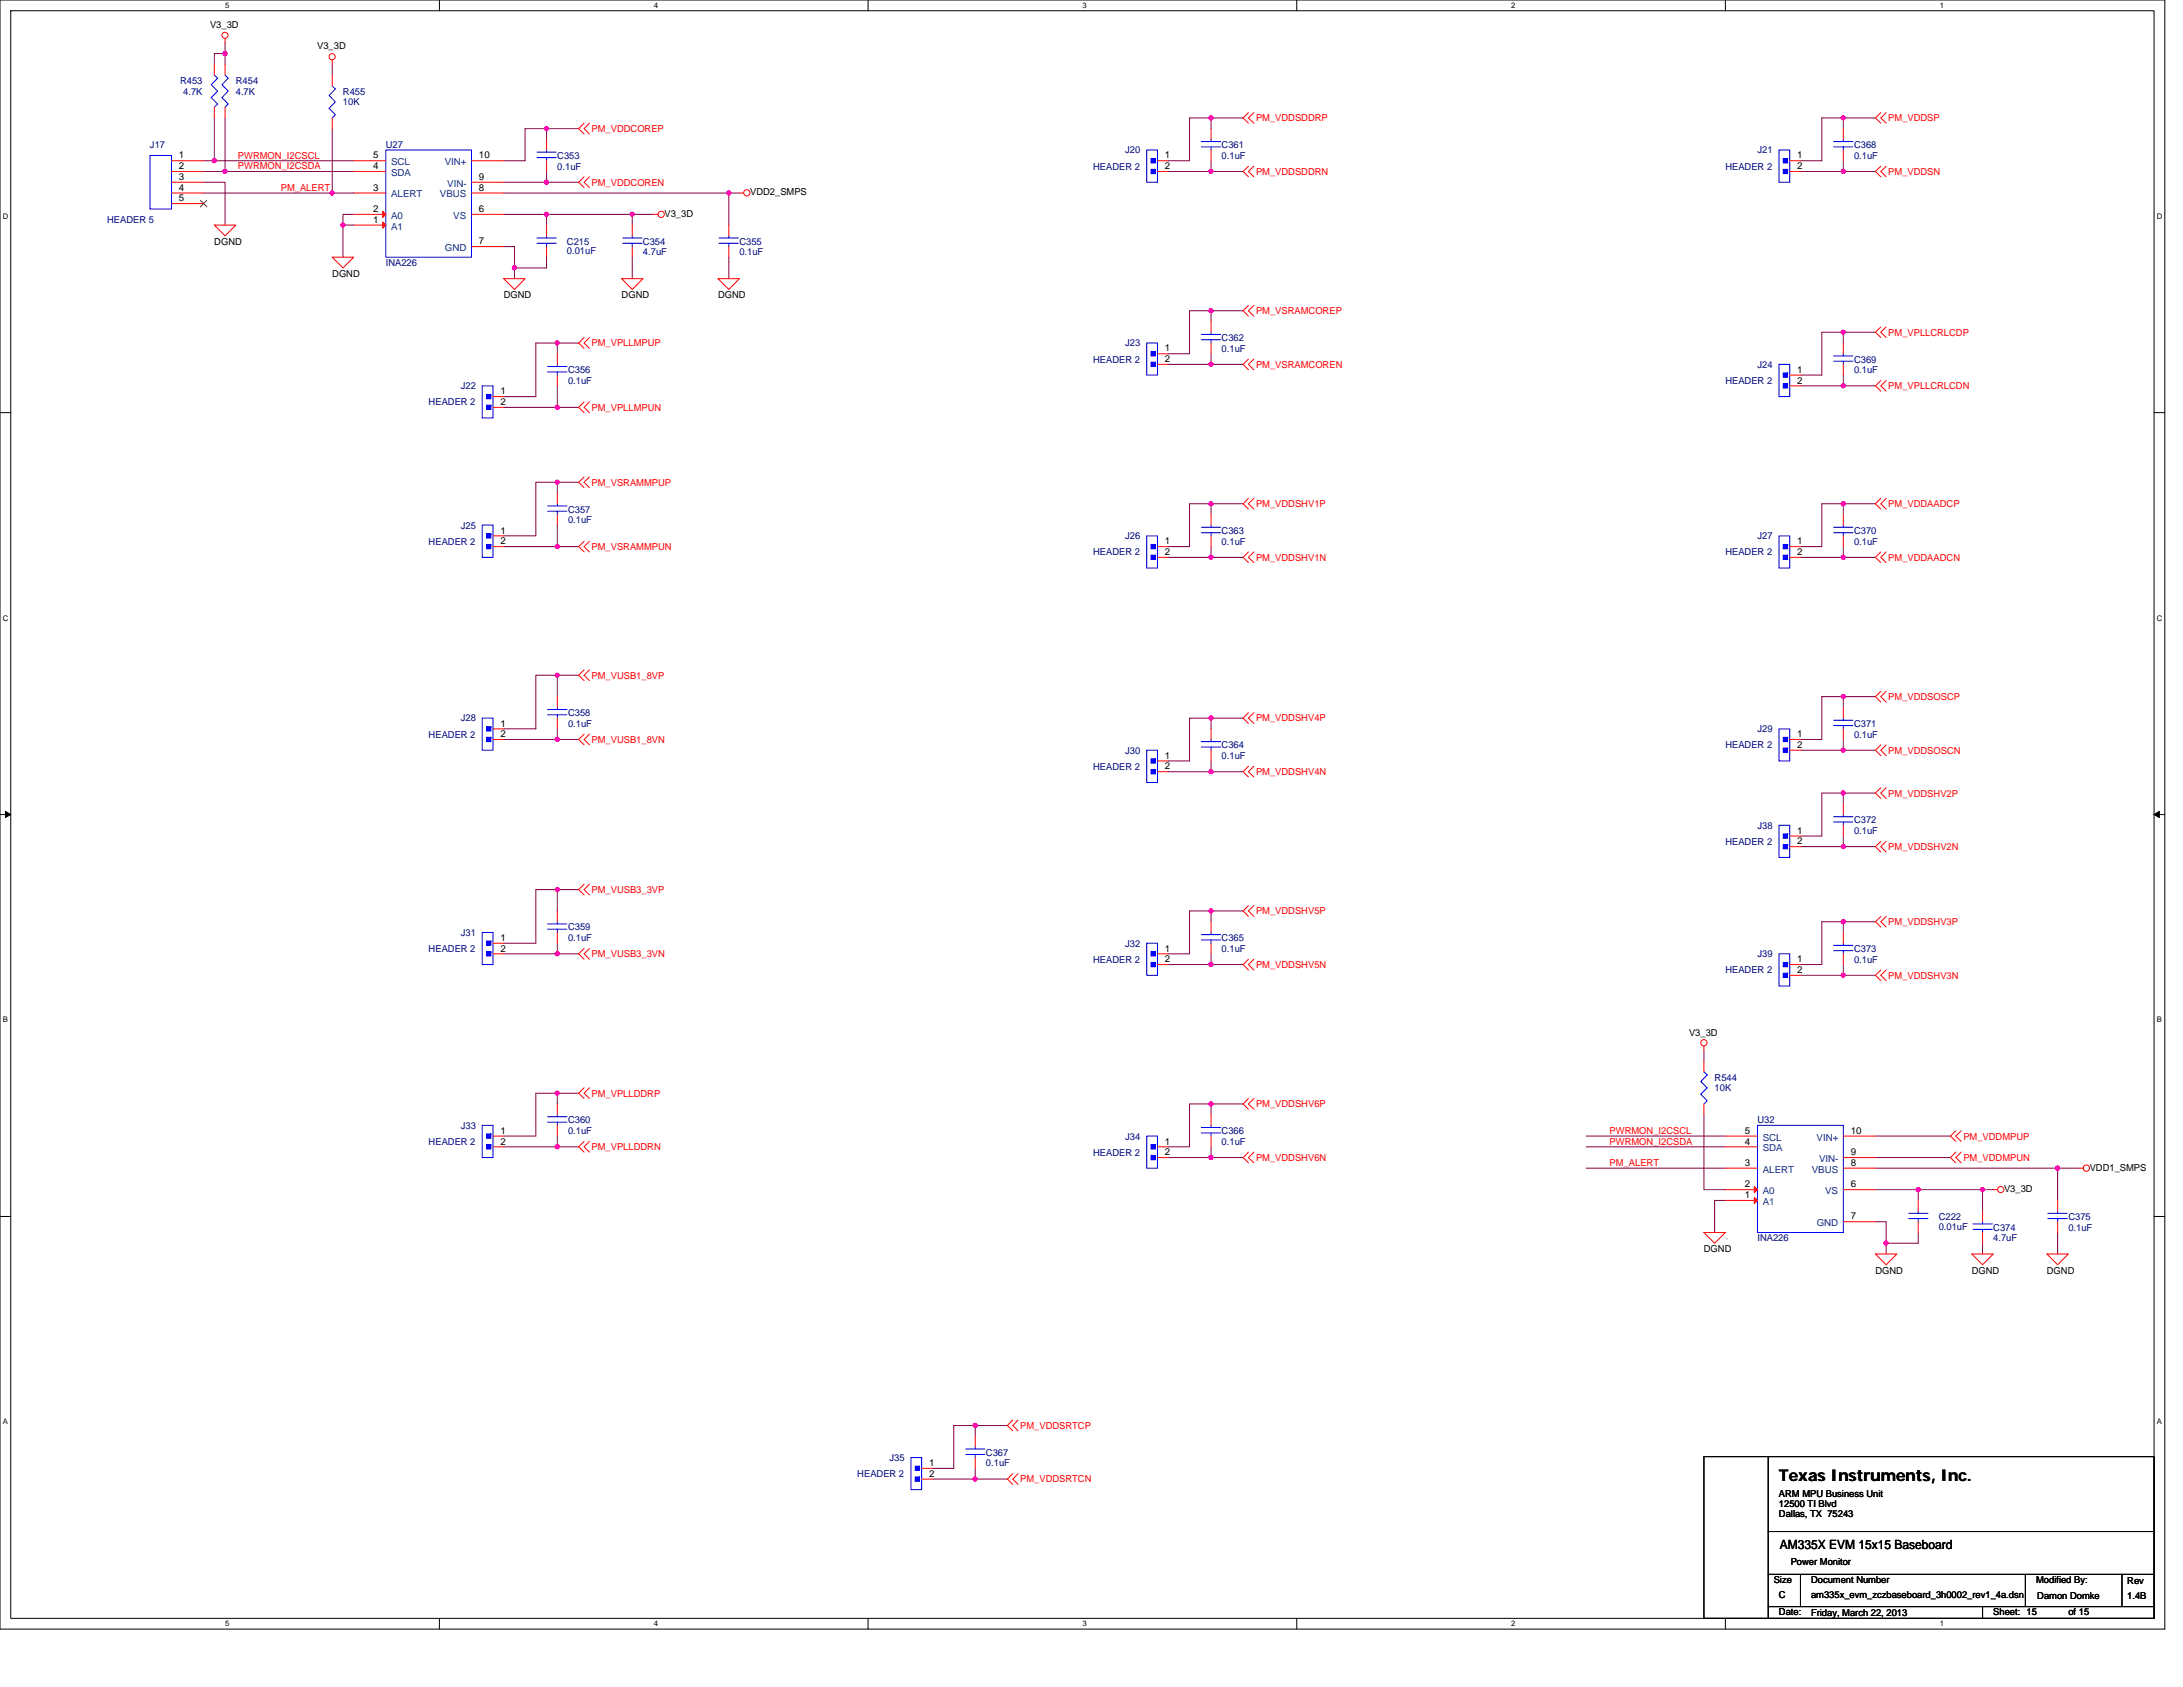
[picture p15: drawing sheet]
<svg xmlns="http://www.w3.org/2000/svg" width="279mm" height="216mm" viewBox="0 0 279 216" stroke-linecap="round" stroke-linejoin="round" font-family="sans-serif">
<defs><g id="words">
<text font-size="2.1" x="227.7" y="189.5">Texas Instruments, Inc.</text>
<text font-size="1.6" x="227.8" y="198.2">AM335X EVM 15x15 Baseboard</text>
<g font-size="1.2">
<text x="26.9" y="3.6">V3_3D</text>
<text x="40.6" y="6.3">V3_3D</text>
<text x="22.9" y="20.3">1</text>
<text x="22.9" y="21.7">2</text>
<text x="22.9" y="23">3</text>
<text x="47.8" y="20.3">5</text>
<text x="47.8" y="21.7">4</text>
<text x="61.3" y="20.3">10</text>
<text x="61.3" y="23">9</text>
<text x="149.1" y="20.3">1</text>
<text x="149.1" y="21.7">2</text>
<text x="230" y="20.3">1</text>
<text x="230" y="21.7">2</text>
<text x="22.9" y="24.4">4</text>
<text x="22.9" y="25.8">5</text>
<text x="47.8" y="24.4">3</text>
<text x="47.8" y="27.1">2</text>
<text x="47.8" y="28.5">1</text>
<text x="61.3" y="27.1">6</text>
<text x="61.3" y="24.4">8</text>
<text x="85" y="27.7">V3_3D</text>
<text x="96" y="25">VDD2_SMPS</text>
<text x="27.4" y="31.3">DGND</text>
<text x="42.5" y="35.4">DGND</text>
<text x="61.3" y="31.3">7</text>
<text x="64.5" y="38.2">DGND</text>
<text x="79.6" y="38.2">DGND</text>
<text x="91.9" y="38.2">DGND</text>
<text x="149.1" y="45">1</text>
<text x="149.1" y="46.3">2</text>
<text x="230" y="47.7">1</text>
<text x="64.1" y="50.5">1</text>
<text x="64.1" y="51.8">2</text>
<text x="230" y="49.1">2</text>
<text x="64.1" y="68.3">1</text>
<text x="64.1" y="69.7">2</text>
<text x="149.1" y="69.7">1</text>
<text x="149.1" y="71">2</text>
<text x="230" y="69.7">1</text>
<text x="230" y="71">2</text>
<text x="64.1" y="93">1</text>
<text x="64.1" y="94.3">2</text>
<text x="230" y="94.3">1</text>
<text x="230" y="95.7">2</text>
<text x="149.1" y="97.1">1</text>
<text x="149.1" y="98.5">2</text>
<text x="230" y="106.7">1</text>
<text x="230" y="108.1">2</text>
<text x="64.1" y="120.4">1</text>
<text x="64.1" y="121.8">2</text>
<text x="149.1" y="121.8">1</text>
<text x="149.1" y="123.1">2</text>
<text x="230" y="123.1">1</text>
<text x="230" y="124.5">2</text>
<text x="216.2" y="132.5">V3_3D</text>
<text x="64.1" y="145.1">1</text>
<text x="64.1" y="146.5">2</text>
<text x="149.1" y="146.5">1</text>
<text x="149.1" y="147.8">2</text>
<text x="223.3" y="145.1">5</text>
<text x="223.3" y="146.5">4</text>
<text x="223.3" y="149.2">3</text>
<text x="236.9" y="145.1">10</text>
<text x="236.9" y="147.8">9</text>
<text x="236.9" y="149.2">8</text>
<text x="267.5" y="149.8">VDD1_SMPS</text>
<text x="223.3" y="152">2</text>
<text x="223.3" y="153.3">1</text>
<text x="236.9" y="152">6</text>
<text x="256.5" y="152.5">V3_3D</text>
<text x="218.1" y="160.2">DGND</text>
<text x="236.9" y="156.1">7</text>
<text x="240" y="163">DGND</text>
<text x="252.4" y="163">DGND</text>
<text x="262" y="163">DGND</text>
<text x="118.9" y="187.6">1</text>
<text x="118.9" y="189">2</text>
<text x="227.7" y="191.6">ARM MPU Business Unit</text>
<text x="227.7" y="192.9">12500 TI Blvd</text>
<text x="227.7" y="194.2">Dallas, TX 75243</text>
<text x="227" y="202.6">Size</text>
<text x="229.2" y="200.3">Power Monitor</text>
<text x="231.8" y="202.6">Document Number</text>
<text x="260.6" y="202.6">Modified By:</text>
<text x="272.3" y="202.8">Rev</text>
<text x="227.7" y="206.7">Date:</text>
<text x="227.7" y="204.5">C</text>
<text x="231.8" y="206.9">Friday, March 22, 2013</text>
<text x="231.8" y="204.5">am335x_evm_zczbaseboard_3h0002_rev1_4a.dsn</text>
<text x="255.1" y="206.7">Sheet: 15</text>
<text x="260.8" y="204.7">Damon Domke</text>
<text x="264.7" y="206.7">of 15</text>
<text x="272.3" y="204.7">1.4B</text>
</g>
<g font-size="1.2" fill="#000080">
<text x="23.1" y="10.7">R453</text>
<text x="30.2" y="10.7">R454</text>
<text x="23.5" y="12.1">4.7K</text>
<text x="30.2" y="12.1">4.7K</text>
<text x="43.9" y="12.1">R455</text>
<text x="43.9" y="13.5">10K</text>
<text x="19.2" y="19">J17</text>
<text x="49.4" y="19">U27</text>
<text x="71.3" y="20.3">C353</text>
<text x="71.3" y="21.7">0.1uF</text>
<text x="139.9" y="21.7">HEADER 2</text>
<text x="144" y="19.6">J20</text>
<text x="156.4" y="19">C361</text>
<text x="156.4" y="20.3">0.1uF</text>
<text x="220.8" y="21.7">HEADER 2</text>
<text x="224.9" y="19.6">J21</text>
<text x="237.3" y="19">C368</text>
<text x="237.3" y="20.3">0.1uF</text>
<text x="13.7" y="28.6">HEADER 5</text>
<text x="49.4" y="34">INA226</text>
<text x="72.6" y="31.3">C215</text>
<text x="72.6" y="32.5">0.01uF</text>
<text x="82.3" y="31.3">C354</text>
<text x="82.3" y="32.7">4.7uF</text>
<text x="94.6" y="31.3">C355</text>
<text x="94.6" y="32.7">0.1uF</text>
<text x="72.7" y="47.8">C356</text>
<text x="139.9" y="46.4">HEADER 2</text>
<text x="144" y="44.3">J23</text>
<text x="156.4" y="43.6">C362</text>
<text x="156.4" y="45">0.1uF</text>
<text x="224.9" y="47.1">J24</text>
<text x="237.3" y="46.4">C369</text>
<text x="237.3" y="47.8">0.1uF</text>
<text x="54.9" y="51.9">HEADER 2</text>
<text x="59" y="49.8">J22</text>
<text x="72.7" y="49.1">0.1uF</text>
<text x="220.8" y="49.1">HEADER 2</text>
<text x="72.7" y="65.6">C357</text>
<text x="54.9" y="69.7">HEADER 2</text>
<text x="59" y="67.6">J25</text>
<text x="72.7" y="67">0.1uF</text>
<text x="139.9" y="71.1">HEADER 2</text>
<text x="144" y="69">J26</text>
<text x="156.4" y="68.3">C363</text>
<text x="156.4" y="69.7">0.1uF</text>
<text x="220.8" y="71.1">HEADER 2</text>
<text x="224.9" y="69">J27</text>
<text x="237.3" y="68.3">C370</text>
<text x="237.3" y="69.7">0.1uF</text>
<text x="54.9" y="94.4">HEADER 2</text>
<text x="59" y="92.3">J28</text>
<text x="72.7" y="91.7">C358</text>
<text x="72.7" y="93">0.1uF</text>
<text x="156.4" y="95.8">C364</text>
<text x="220.8" y="95.8">HEADER 2</text>
<text x="224.9" y="93.7">J29</text>
<text x="237.3" y="93">C371</text>
<text x="237.3" y="94.4">0.1uF</text>
<text x="139.9" y="98.5">HEADER 2</text>
<text x="144" y="96.5">J30</text>
<text x="156.4" y="97.1">0.1uF</text>
<text x="224.9" y="106">J38</text>
<text x="237.3" y="105.4">C372</text>
<text x="237.3" y="106.7">0.1uF</text>
<text x="220.8" y="108.1">HEADER 2</text>
<text x="59" y="119.8">J31</text>
<text x="72.7" y="119.1">C359</text>
<text x="54.9" y="121.8">HEADER 2</text>
<text x="72.7" y="120.5">0.1uF</text>
<text x="139.9" y="123.2">HEADER 2</text>
<text x="144" y="121.1">J32</text>
<text x="156.4" y="120.5">C365</text>
<text x="156.4" y="121.8">0.1uF</text>
<text x="220.8" y="124.6">HEADER 2</text>
<text x="224.9" y="122.5">J39</text>
<text x="237.3" y="121.8">C373</text>
<text x="237.3" y="123.2">0.1uF</text>
<text x="72.7" y="143.8">C360</text>
<text x="219.5" y="138.3">R544</text>
<text x="219.5" y="139.7">10K</text>
<text x="224.9" y="143.8">U32</text>
<text x="54.9" y="146.5">HEADER 2</text>
<text x="59" y="144.5">J33</text>
<text x="72.7" y="145.1">0.1uF</text>
<text x="139.9" y="147.9">HEADER 2</text>
<text x="144" y="145.8">J34</text>
<text x="156.4" y="145.1">C366</text>
<text x="156.4" y="146.5">0.1uF</text>
<text x="224.9" y="158.9">INA226</text>
<text x="248.1" y="156.1">C222</text>
<text x="248.1" y="157.4">0.01uF</text>
<text x="255.1" y="157.5">C374</text>
<text x="255.1" y="158.9">4.7uF</text>
<text x="264.7" y="156.1">C375</text>
<text x="264.7" y="157.5">0.1uF</text>
<text x="109.7" y="189">HEADER 2</text>
<text x="113.9" y="187">J35</text>
<text x="126.2" y="186.3">C367</text>
<text x="126.2" y="187.7">0.1uF</text>
</g>
<g font-size="1.2" fill="#f00">
<text x="75.7" y="16.9">PM_VDDCOREP</text>
<text x="160.8" y="15.5">PM_VDDSDDRP</text>
<text x="241.7" y="15.5">PM_VDDSP</text>
<text x="30.5" y="20.3">PWRMON_I2CSCL</text>
<text x="30.5" y="21.7">PWRMON_I2CSDA</text>
<text x="75.7" y="23.7">PM_VDDCOREN</text>
<text x="160.8" y="22.4">PM_VDDSDDRN</text>
<text x="241.7" y="22.4">PM_VDDSN</text>
<text x="35.9" y="24.4">PM_ALERT</text>
<text x="160.8" y="40.2">PM_VSRAMCOREP</text>
<text x="75.7" y="44.3">PM_VPLLMPUP</text>
<text x="160.8" y="47.1">PM_VSRAMCOREN</text>
<text x="241.7" y="43">PM_VPLLCRLCDP</text>
<text x="75.7" y="52.6">PM_VPLLMPUN</text>
<text x="241.7" y="49.8">PM_VPLLCRLCDN</text>
<text x="75.7" y="62.2">PM_VSRAMMPUP</text>
<text x="160.8" y="64.9">PM_VDDSHV1P</text>
<text x="241.7" y="64.9">PM_VDDAADCP</text>
<text x="75.7" y="70.4">PM_VSRAMMPUN</text>
<text x="160.8" y="71.8">PM_VDDSHV1N</text>
<text x="241.7" y="71.8">PM_VDDAADCN</text>
<text x="75.7" y="86.8">PM_VUSB1_8VP</text>
<text x="241.7" y="89.6">PM_VDDSOSCP</text>
<text x="75.7" y="95.1">PM_VUSB1_8VN</text>
<text x="160.8" y="92.3">PM_VDDSHV4P</text>
<text x="160.8" y="99.2">PM_VDDSHV4N</text>
<text x="241.7" y="96.5">PM_VDDSOSCN</text>
<text x="241.7" y="101.9">PM_VDDSHV2P</text>
<text x="241.7" y="108.8">PM_VDDSHV2N</text>
<text x="75.7" y="114.3">PM_VUSB3_3VP</text>
<text x="160.8" y="117">PM_VDDSHV5P</text>
<text x="241.7" y="118.4">PM_VDDSHV3P</text>
<text x="75.7" y="122.5">PM_VUSB3_3VN</text>
<text x="160.8" y="123.9">PM_VDDSHV5N</text>
<text x="241.7" y="125.3">PM_VDDSHV3N</text>
<text x="75.7" y="140.3">PM_VPLLDDRP</text>
<text x="160.8" y="141.7">PM_VDDSHV6P</text>
<text x="75.7" y="147.2">PM_VPLLDDRN</text>
<text x="160.8" y="148.6">PM_VDDSHV6N</text>
<text x="206" y="149.2">PM_ALERT</text>
<text x="206" y="145.1">PWRMON_I2CSCL</text>
<text x="206" y="146.5">PWRMON_I2CSDA</text>
<text x="251.3" y="148.6">PM_VDDMPUN</text>
<text x="251.3" y="145.8">PM_VDDMPUP</text>
<text x="130.6" y="182.9">PM_VDDSRTCP</text>
<text x="130.6" y="189.7">PM_VDDSRTCN</text>
</g>
<g font-size="1.2" fill="#004080">
<text x="50.1" y="21.1">SCL</text>
<text x="50.1" y="22.5">SDA</text>
<text x="56.9" y="21.1">VIN+</text>
<text x="57.2" y="23.9">VIN-</text>
<text x="50.1" y="25.3">ALERT</text>
<text x="50.1" y="28">A0</text>
<text x="50.1" y="29.4">A1</text>
<text x="56.3" y="25.3">VBUS</text>
<text x="58" y="28">VS</text>
<text x="56.9" y="32.1">GND</text>
<text x="225.6" y="146">SCL</text>
<text x="225.6" y="147.3">SDA</text>
<text x="232.5" y="146">VIN+</text>
<text x="232.8" y="148.7">VIN-</text>
<text x="225.6" y="150.1">ALERT</text>
<text x="225.6" y="152.8">A0</text>
<text x="225.6" y="154.2">A1</text>
<text x="231.9" y="150.1">VBUS</text>
<text x="233.6" y="152.8">VS</text>
<text x="232.5" y="156.9">GND</text>
</g>
<g font-size="1">
<text x="28.8" y="1">5</text>
<text x="83.7" y="1">4</text>
<text x="138.5" y="1">3</text>
<text x="193.4" y="1">2</text>
<text x="248.3" y="1">1</text>
<text x=".4" y="28">D</text>
<text x="276.1" y="28">D</text>
<text x=".4" y="79.4">C</text>
<text x="276.1" y="79.4">C</text>
<text x=".4" y="130.9">B</text>
<text x="276.1" y="130.9">B</text>
<text x=".4" y="182.3">A</text>
<text x="276.1" y="182.3">A</text>
<text x="28.8" y="208.2">5</text>
<text x="83.7" y="208.2">4</text>
<text x="138.5" y="208.2">3</text>
<text x="193.4" y="208.2">2</text>
<text x="248.3" y="208.2">1</text>
</g>
</g></defs>
<path d="M0 0h277.1v208.5h-277.1zM1.4 1.4h274.3v205.7h-274.3z" fill="none" stroke="#000" stroke-width=".13"/>
<g fill="#fff">
<path d="M28.8 .1h.6v1.1h-.6z"/>
<path d="M28.8 207.3h.6v1.1h-.6z"/>
</g>
<path d="M56.2 0v1.4M56.2 207.1v1.4" fill="none" stroke="#000" stroke-width=".13"/>
<g fill="#fff">
<path d="M83.7 .1h.5v1.1h-.5z"/>
<path d="M83.7 207.3h.5v1.1h-.5z"/>
</g>
<path d="M111.1 0v1.4M111.1 207.1v1.4" fill="none" stroke="#000" stroke-width=".13"/>
<g fill="#fff">
<path d="M138.5 .1h.6v1.1h-.6z"/>
<path d="M138.5 207.3h.6v1.1h-.6z"/>
</g>
<path d="M166 0v1.4M166 207.1v1.4" fill="none" stroke="#000" stroke-width=".13"/>
<g fill="#fff">
<path d="M193.4 .1h.6v1.1h-.6z"/>
<path d="M193.4 207.3h.6v1.1h-.6z"/>
</g>
<path d="M220.8 0v1.4M220.8 207.1v1.4" fill="none" stroke="#000" stroke-width=".13"/>
<g fill="#fff">
<path d="M248.3 .1h.5v1.1h-.5z"/>
<path d="M248.3 207.3h.5v1.1h-.5z"/>
<path d="M.4 27.1h.7v1.1h-.7z"/>
<path d="M276.1 27.1h.7v1.1h-.7z"/>
<path d="M.4 78.5h.7v1.1h-.7z"/>
<path d="M276.1 78.5h.7v1.1h-.7z"/>
</g>
<path d="M0 52.8h1.4M275.7 52.8h1.4" fill="none" stroke="#000" stroke-width=".13"/>
<g fill="#fff">
<path d="M.4 130h.6v1.1h-.6z"/>
<path d="M276.1 130h.6v1.1h-.6z"/>
</g>
<path d="M0 104.2h1.4M275.7 104.2h1.4" fill="none" stroke="#000" stroke-width=".13"/>
<path d="M.7 103.8l.7 .4-.7 .4zM275.7 104.2l.7-.4v.8z" fill="#000" stroke="#000" stroke-width=".13"/>
<g fill="#fff">
<path d="M.4 181.4h.6v1.1h-.6z"/>
<path d="M276.1 181.4h.6v1.1h-.6z"/>
</g>
<path d="M0 155.7h1.4M275.7 155.7h1.4M218.1 186.4h57.6v20.7h-57.6zM226.3 186.4v20.6M226.3 196h49.4M226.3 201.5h49.4M226.3 205.6h49.4M230.4 201.5v4.1M253.7 205.6v1.4M259.2 201.5v4.1M271.6 201.5v4.1" fill="none" stroke="#000" stroke-width=".13"/>
<g fill="none" stroke="#800040" stroke-width=".13">
<path d="M27.4 15.1v5.5h-1.3M28.8 5.5v1.4M28.8 6.9h-1.4v1.3M28.8 15.1v6.8h-2.7M28.8 6.9v1.3M42.5 8.2v1.4M42.5 16.5v8.2h-16.4M70 16.5h4.1M70 17.8v-1.3h-2.8v4.1h-2.7M155 16.5v-1.4h-2.7v5.5h-2.8M155 15.1h4.1M235.9 15.1h-2.7v5.5h-2.8"/>
<path d="M235.9 15.1v1.4M235.9 15.1h4.1M26.1 23.3h2.7v5.5M27.4 20.6h17.9M28.8 21.9h16.5M42.5 24.7h2.8M43.9 28.8h1.4M43.9 28.8v4.1M45.3 27.4h-1.4v1.4M64.5 27.4h5.5M64.5 31.6h1.3v2.7M64.5 24.7h28.8v4.1"/>
<path d="M65.8 34.3v1.4M70 23.3h4.1M70 27.4v1.4M70 32.9v1.4h-4.2M70 21.9v1.4h-5.5M70 27.4h10.9v1.4M80.9 27.4h2.8M80.9 32.9v2.8M93.3 24.7h1.3M93.3 32.9v2.8M149.5 21.9h5.5M155 21.9h4.1"/>
<path d="M155 39.8h-2.7v5.5h-2.8M155 20.6v1.3M155 39.8v1.3M155 39.8h4.1M235.9 20.6v1.3h-5.5M235.9 21.9h4.1M71.3 52.1h2.8M71.3 43.9h2.8M71.3 45.3v-1.4h-2.7v6.9h-4.1M71.3 49.4v2.7h-6.8M155 46.6h4.1M155 45.3v1.3h-5.5"/>
<path d="M235.9 43.9v-1.4h-2.7v5.5h-2.8M235.9 48v1.4h-5.5M235.9 49.4h4.1M235.9 42.5h4.1M71.3 63.1v-1.4h-2.7v6.9h-4.1M71.3 67.2v2.8h-6.8M71.3 70h2.8M71.3 61.7h2.8M155 71.3h4.1M155 65.8v-1.3h-2.7v5.5h-2.8M155 70v1.3h-5.5M155 64.5h4.1"/>
<path d="M235.9 64.5h-2.7v5.5h-2.8M235.9 64.5v1.3M235.9 70v1.3h-5.5M235.9 71.3h4.1M235.9 64.5h4.1M71.3 86.4h2.8M71.3 89.2v-2.8h-2.7v6.9h-4.1M71.3 93.3v1.3h-6.8M71.3 94.6h2.8M155 98.8h4.1M155 91.9h-2.7v5.5h-2.8M155 97.4v1.4h-5.5"/>
<path d="M155 91.9v1.4M155 91.9h4.1M235.9 90.5v-1.3h-2.7v5.4h-2.8M235.9 94.6v1.4h-5.5M235.9 96h4.1M235.9 89.2h4.1M71.3 113.9h2.8M71.3 116.6v-2.7h-2.7v6.8h-4.1M155 118v-1.4h-2.7v5.5h-2.8M155 116.6h4.1M230.4 108.4h5.5M235.9 101.5h-2.7v5.5h-2.8"/>
<path d="M235.9 118h-2.7v5.4h-2.8M235.9 101.5v1.4M235.9 107v1.4M235.9 118v1.3M235.9 108.4h4.1M235.9 101.5h4.1M235.9 118h4.1M71.3 139.9h2.8M71.3 120.7v1.4h-6.8M71.3 122.1h2.8M155 123.4h4.1M155 122.1v1.3h-5.5"/>
<path d="M218.1 134.4v1.4M230.4 124.8h5.5M235.9 123.4v1.4M235.9 124.8h4.1M71.3 141.3v-1.4h-2.7v5.5h-4.1M71.3 145.4v1.4h-6.8M71.3 146.8h2.8M155 148.1h4.1M155 142.6v-1.3h-2.7v5.5h-2.8M155 146.8v1.3h-5.5M155 141.3h4.1M203 145.4h17.8"/>
<path d="M203 146.8h17.8M203 149.5h17.8M218.1 142.6v9.7h2.7M220.8 153.6h-1.3v4.1M240 156.4h1.4v2.7M240 152.3h5.5v1.3M240 148.1h9.6M240 145.4h9.6M240 149.5h23.4v4.1M241.4 159.1v1.4M245.5 157.7v1.4h-4.1M245.5 152.3h8.2v2.7"/>
<path d="M253.7 152.3h1.4M253.7 159.1v1.4M263.4 149.5h2.7M263.4 157.7v2.8M124.8 189.3h4.1M124.8 182.4h-2.7v5.5h-2.8M124.8 187.9v1.4h-5.5M124.8 182.4v1.4M124.8 182.4h4.1"/>
</g>
<g fill="#f0f" stroke="#f0f" stroke-width=".13">
<circle cx="27.4" cy="20.6" r=".27"/>
<circle cx="28.8" cy="21.9" r=".27"/>
<circle cx="69.9" cy="23.3" r=".27"/>
<circle cx="93.3" cy="24.7" r=".27"/>
<circle cx="80.9" cy="27.4" r=".27"/>
<circle cx="65.8" cy="34.3" r=".27"/>
<circle cx="28.8" cy="6.8" r=".27"/>
<circle cx="43.9" cy="28.8" r=".27"/>
<circle cx="42.5" cy="24.7" r=".27"/>
<circle cx="71.3" cy="69.9" r=".27"/>
<circle cx="124.8" cy="189.3" r=".27"/>
<circle cx="71.3" cy="52.1" r=".27"/>
<circle cx="155" cy="21.9" r=".27"/>
<circle cx="235.9" cy="21.9" r=".27"/>
<circle cx="235.9" cy="49.4" r=".27"/>
<circle cx="235.9" cy="71.3" r=".27"/>
<circle cx="155" cy="46.6" r=".27"/>
<circle cx="155" cy="71.3" r=".27"/>
<circle cx="155" cy="98.8" r=".27"/>
<circle cx="71.3" cy="94.6" r=".27"/>
<circle cx="235.9" cy="96" r=".27"/>
<circle cx="71.3" cy="122.1" r=".27"/>
<circle cx="71.3" cy="146.8" r=".27"/>
<circle cx="155" cy="123.4" r=".27"/>
<circle cx="155" cy="148.1" r=".27"/>
<circle cx="253.7" cy="152.2" r=".27"/>
<circle cx="263.3" cy="149.5" r=".27"/>
<circle cx="241.4" cy="159.1" r=".27"/>
<circle cx="69.9" cy="16.5" r=".27"/>
<circle cx="69.9" cy="27.4" r=".27"/>
<circle cx="71.3" cy="43.9" r=".27"/>
<circle cx="71.3" cy="61.7" r=".27"/>
<circle cx="71.3" cy="86.4" r=".27"/>
<circle cx="71.3" cy="113.8" r=".27"/>
<circle cx="71.3" cy="139.9" r=".27"/>
<circle cx="155" cy="15.1" r=".27"/>
<circle cx="155" cy="39.8" r=".27"/>
<circle cx="155" cy="64.5" r=".27"/>
<circle cx="155" cy="91.9" r=".27"/>
<circle cx="155" cy="116.6" r=".27"/>
<circle cx="155" cy="141.3" r=".27"/>
<circle cx="124.8" cy="182.4" r=".27"/>
<circle cx="235.9" cy="42.5" r=".27"/>
<circle cx="235.9" cy="89.1" r=".27"/>
<circle cx="235.9" cy="15.1" r=".27"/>
<circle cx="235.9" cy="64.5" r=".27"/>
<circle cx="235.9" cy="101.5" r=".27"/>
<circle cx="235.9" cy="108.3" r=".27"/>
<circle cx="235.9" cy="117.9" r=".27"/>
<circle cx="235.9" cy="124.8" r=".27"/>
<circle cx="245.5" cy="152.2" r=".27"/>
</g>
<g fill="none" stroke="#f00" stroke-width=".13">
<path d="M27.4 8.2v1.4M27.4 13.7v1.4M28.8 4.9v.6M28.8 8.2v1.4M28.8 13.7v1.4M42.5 7.7v.5M42.5 9.6v1.4M42.5 15.1v1.4M70 17.8v1.4M74.8 15.8l-.7 .7 .7 .6M75.4 15.8l-.6 .7 .6 .6M155 16.5v1.3"/>
<path d="M155 19.2v1.4M159.8 14.4l-.7 .7 .7 .7M160.5 14.4l-.7 .7 .7 .7M235.9 16.5v1.3M235.9 19.2v1.4M240.7 14.4l-.7 .7 .7 .7M241.4 14.4l-.7 .7 .7 .7M21.9 20.6h4.2M21.9 21.9h4.2M21.9 23.3h4.2M21.9 24.7h4.2M21.9 26.1h4.2"/>
<path d="M27.4 28.8h2.8l-1.4 1.4zM42.5 32.9h2.8l-1.4 1.4zM45.3 20.6h4.1M45.3 21.9h4.1M45.3 24.7h4.1M45.3 27.4h4.1M45.3 28.8h4.1M60.3 20.6h4.2M60.3 23.3h4.2M60.3 24.7h4.2M60.3 31.6h4.2M60.3 27.4h4.2"/>
<path d="M64.5 35.7h2.7l-1.4 1.3zM70 28.8v1.4M70 31.6v1.3M70 20.6v1.3M74.8 22.6l-.7 .7 .7 .7M75.4 22.6l-.6 .7 .6 .7M79.6 35.7h2.7l-1.4 1.3zM80.9 28.8v1.4M80.9 31.6v1.3M83.7 27.4h.5M91.9 35.7h2.7l-1.3 1.3zM93.3 28.8v1.4"/>
<path d="M93.3 31.6v1.3M94.6 24.7h.6M148.1 20.6h1.4M148.1 21.9h1.4M159.8 39.1l-.7 .7 .7 .7M159.8 21.3l-.7 .6 .7 .7M160.5 39.1l-.7 .7 .7 .7M160.5 21.3l-.7 .6 .7 .7M229.1 20.6h1.3M229.1 21.9h1.3M240.7 21.3l-.7 .6 .7 .7M241.4 21.3l-.7 .6 .7 .7"/>
<path d="M63.1 50.8h1.4M63.1 52.1h1.4M71.3 45.3v1.3M71.3 48v1.4M74.8 43.2l-.7 .7 .7 .7M74.8 51.4l-.7 .7 .7 .7M75.4 43.2l-.6 .7 .6 .7M75.4 51.4l-.6 .7 .6 .7M148.1 45.3h1.4M148.1 46.6h1.4M155 41.1v1.4M155 43.9v1.4"/>
<path d="M159.8 46l-.7 .6 .7 .7M160.5 46l-.7 .6 .7 .7M229.1 48h1.3M229.1 49.4h1.3M235.9 43.9v1.4M235.9 46.6v1.4M240.7 41.8l-.7 .7 .7 .7M240.7 48.7l-.7 .7 .7 .7M241.4 41.8l-.7 .7 .7 .7M241.4 48.7l-.7 .7 .7 .7M63.1 68.6h1.4M63.1 70h1.4"/>
<path d="M71.3 63.1v1.4M71.3 65.8v1.4M74.8 61l-.7 .7 .7 .7M74.8 69.3l-.7 .7 .7 .6M75.4 61l-.6 .7 .6 .7M75.4 69.3l-.6 .7 .6 .6M148.1 70h1.4M148.1 71.3h1.4M155 65.8v1.4M155 68.6v1.4M159.8 63.8l-.7 .7 .7 .7M159.8 70.6l-.7 .7 .7 .7"/>
<path d="M160.5 63.8l-.7 .7 .7 .7M160.5 70.6l-.7 .7 .7 .7M229.1 70h1.3M229.1 71.3h1.3M235.9 65.8v1.4M235.9 68.6v1.4M240.7 63.8l-.7 .7 .7 .7M240.7 70.6l-.7 .7 .7 .7M241.4 63.8l-.7 .7 .7 .7M241.4 70.6l-.7 .7 .7 .7M63.1 93.3h1.4M63.1 94.6h1.4"/>
<path d="M71.3 89.2v1.3M71.3 91.9v1.4M74.8 85.7l-.7 .7 .7 .7M74.8 94l-.7 .6 .7 .7M75.4 85.7l-.6 .7 .6 .7M75.4 94l-.6 .6 .6 .7M148.1 97.4h1.4M148.1 98.8h1.4M155 93.3v1.3M155 96v1.4M159.8 91.2l-.7 .7 .7 .7M159.8 98.1l-.7 .7 .7 .6"/>
<path d="M160.5 91.2l-.7 .7 .7 .7M160.5 98.1l-.7 .7 .7 .6M229.1 94.6h1.3M229.1 96h1.3M235.9 90.5v1.4M235.9 93.3v1.3M240.7 88.5l-.7 .7 .7 .7M240.7 95.3l-.7 .7 .7 .7M241.4 88.5l-.7 .7 .7 .7M241.4 95.3l-.7 .7 .7 .7M71.3 116.6v1.4M71.3 119.3v1.4"/>
<path d="M74.8 113.2l-.7 .7 .7 .6M75.4 113.2l-.6 .7 .6 .6M155 118v1.3M159.8 115.9l-.7 .7 .7 .7M160.5 115.9l-.7 .7 .7 .7M229.1 107h1.3M229.1 108.4h1.3M235.9 102.9v1.3M235.9 105.6v1.4M235.9 119.3v1.4M240.7 100.8l-.7 .7 .7 .7M240.7 107.7l-.7 .7 .7 .7"/>
<path d="M240.7 117.3l-.7 .7 .7 .6M241.4 100.8l-.7 .7 .7 .7M241.4 107.7l-.7 .7 .7 .7M241.4 117.3l-.7 .7 .7 .6M63.1 120.7h1.4M63.1 122.1h1.4M74.8 139.2l-.7 .7 .7 .7M74.8 121.4l-.7 .7 .7 .7M75.4 139.2l-.6 .7 .6 .7M75.4 121.4l-.6 .7 .6 .7M148.1 122.1h1.4M148.1 123.4h1.4"/>
<path d="M155 120.7v1.4M159.8 122.8l-.7 .6 .7 .7M160.5 122.8l-.7 .6 .7 .7M218.1 133.9v.5M218.1 135.8v1.4M229.1 123.4h1.3M229.1 124.8h1.3M235.9 122.1v1.3M240.7 124.1l-.7 .7 .7 .7M241.4 124.1l-.7 .7 .7 .7M63.1 145.4h1.4M63.1 146.8h1.4"/>
<path d="M71.3 141.3v1.3M71.3 144v1.4M74.8 146.1l-.7 .7 .7 .6M75.4 146.1l-.6 .7 .6 .6M148.1 146.8h1.4M148.1 148.1h1.4M155 142.6v1.4M155 145.4v1.4M159.8 140.6l-.7 .7 .7 .7M159.8 147.4l-.7 .7 .7 .7M160.5 140.6l-.7 .7 .7 .7M160.5 147.4l-.7 .7 .7 .7"/>
<path d="M218.1 157.7h2.7l-1.3 1.4zM218.1 141.3v1.3M220.8 145.4h4.1M220.8 146.8h4.1M220.8 149.5h4.1M220.8 152.3h4.1M220.8 153.6h4.1M235.9 145.4h4.1M235.9 148.1h4.1M235.9 149.5h4.1M235.9 156.4h4.1M235.9 152.3h4.1"/>
<path d="M245.5 153.6v1.4M245.5 156.4v1.3M250.3 147.4l-.7 .7 .7 .7M250.3 144.7l-.7 .7 .7 .7M251 147.4l-.7 .7 .7 .7M251 144.7l-.7 .7 .7 .7M253.7 155v1.4M253.7 157.7v1.4M255.1 152.3h.6M263.4 153.6v1.4M263.4 156.4v1.3M266.1 149.5h.5"/>
<path d="M240 160.5h2.8l-1.4 1.4zM252.4 160.5h2.7l-1.4 1.4zM262 160.5h2.7l-1.3 1.4zM118 187.9h1.3M118 189.3h1.3M124.8 183.8v1.4M124.8 186.5v1.4M129.6 188.6l-.7 .7 .7 .7M129.6 181.7l-.7 .7 .7 .7M130.3 188.6l-.7 .7 .7 .7M130.3 181.7l-.7 .7 .7 .7"/>
<circle cx="28.8" cy="4.5" r=".39"/>
<circle cx="42.5" cy="7.3" r=".4"/>
<circle cx="84.6" cy="27.4" r=".4"/>
<circle cx="95.6" cy="24.7" r=".4"/>
<circle cx="218.1" cy="133.5" r=".4"/>
<circle cx="256.1" cy="152.2" r=".4"/>
<circle cx="267" cy="149.5" r=".4"/>
</g>
<g fill="none" stroke="#00f" stroke-width=".13">
<path d="M19.2 19.9h2.7v6.9h-2.7zM27.4 9.6l.5 .4-.9 .8 .9 .9-.9 .8 .9 .8-.5 .4M28.8 9.6l.4 .4-.8 .8 .8 .9-.8 .8 .8 .8-.4 .4M42.5 11l.4 .4-.8 .8 .8 .8-.8 .9 .8 .8-.4 .4M49.4 19.2h10.9v13.7h-10.9zM68.7 19.5h2.5M70 19.2v.3M146.8 19.2h1.3v4.1h-1.3zM153.8 18.8h2.4M153.8 18.1h2.4M155 17.8v.3M155 18.8v.4"/>
<path d="M227.7 19.2h1.4v4.1h-1.4zM234.7 18.8h2.5M234.7 18.1h2.5M235.9 17.8v.3M235.9 18.8v.4M68.7 31.1h2.5M68.7 30.5h2.5M68.7 20.2h2.5M70 30.2v.3M70 31.1v.5M70 20.2v.4M79.7 31.1h2.5"/>
<path d="M79.7 30.5h2.5M80.9 30.2v.3M80.9 31.1v.5M92 31.1h2.5M92 30.5h2.5M93.3 30.2v.3M93.3 31.1v.5M61.7 49.4h1.4v4.1h-1.4zM70.1 47.6h2.5M70.1 46.9h2.5M71.3 46.6v.3M71.3 47.6v.4"/>
<path d="M146.8 43.9h1.3v4.1h-1.3zM153.8 43.5h2.4M153.8 42.8h2.4M155 42.5v.3M155 43.5v.4M227.7 46.6h1.4v4.2h-1.4zM234.7 46.2h2.5M234.7 45.6h2.5M235.9 45.3v.3M235.9 46.2v.4M61.7 67.2h1.4v4.1h-1.4zM70.1 65.4h2.5"/>
<path d="M70.1 64.7h2.5M71.3 64.5v.2M71.3 65.4v.4M146.8 68.6h1.3v4.1h-1.3zM153.8 68.2h2.4M153.8 67.5h2.4M155 67.2v.3M155 68.2v.4M227.7 68.6h1.4v4.1h-1.4zM234.7 68.2h2.5M234.7 67.5h2.5M235.9 67.2v.3"/>
<path d="M235.9 68.2v.4M61.7 91.9h1.4v4.1h-1.4zM70.1 91.5h2.5M70.1 90.8h2.5M71.3 90.5v.3M71.3 91.5v.4M146.8 96h1.3v4.1h-1.3zM153.8 95.6h2.4M153.8 94.9h2.4M155 94.6v.3M155 95.6v.4M227.7 93.3h1.4v4.1h-1.4z"/>
<path d="M234.7 92.9h2.5M234.7 92.2h2.5M235.9 91.9v.3M235.9 92.9v.4M61.7 119.3h1.4v4.1h-1.4zM70.1 118.9h2.5M70.1 118.2h2.5M71.3 118v.2M71.3 118.9v.4M153.8 119.6h2.4M155 119.3v.3M227.7 105.6h1.4v4.1h-1.4z"/>
<path d="M234.7 105.2h2.5M234.7 104.5h2.5M235.9 104.2v.3M235.9 105.2v.4M146.8 120.7h1.3v4.1h-1.3zM153.8 120.3h2.4M155 120.3v.4M218.1 137.2l.4 .4-.8 .8 .8 .8-.8 .8 .8 .9-.4 .4M227.7 122.1h1.4v4.1h-1.4zM234.7 121.7h2.5M234.7 121h2.5M235.9 120.7v.3"/>
<path d="M235.9 121.7v.4M61.7 144h1.4v4.1h-1.4zM70.1 143.6h2.5M70.1 142.9h2.5M71.3 142.6v.3M71.3 143.6v.4M146.8 145.4h1.3v4.1h-1.3zM153.8 145h2.4M153.8 144.3h2.4M155 144v.3M155 145v.4M224.9 144h11v13.7h-11z"/>
<path d="M244.3 156h2.5M244.3 155.3h2.5M245.5 155v.3M245.5 156v.4M252.5 157.3h2.5M252.5 156.6h2.5M253.7 156.4v.2M253.7 157.3v.4M262.1 156h2.5M262.1 155.3h2.5M263.4 155v.3M263.4 156v.4"/>
<path d="M116.6 186.5h1.4v4.1h-1.4zM123.6 186.1h2.4M123.6 185.4h2.4M124.8 185.2v.2M124.8 186.1v.4"/>
</g>
<g fill="#00f" stroke="#00f" stroke-width=".13">
<path d="M228.2 47.7v.6h.6v-.6z" fill-rule="evenodd"/>
<path d="M228.2 49.1v.6h.6v-.6z" fill-rule="evenodd"/>
<path d="M62.3 120.4v.6h.5v-.6z" fill-rule="evenodd"/>
<path d="M62.3 121.8v.5h.5v-.5z" fill-rule="evenodd"/>
<path d="M228.2 106.7v.6h.6v-.6z" fill-rule="evenodd"/>
<path d="M228.2 108.1v.5h.6v-.5z" fill-rule="evenodd"/>
<path d="M62.3 68.3v.6h.5v-.6z" fill-rule="evenodd"/>
<path d="M62.3 69.7v.5h.5v-.5z" fill-rule="evenodd"/>
<path d="M147.3 121.8v.5h.6v-.5z" fill-rule="evenodd"/>
<path d="M147.3 123.2v.5h.6v-.5z" fill-rule="evenodd"/>
<path d="M117.1 187.6v.6h.6v-.6z" fill-rule="evenodd"/>
<path d="M117.1 189v.6h.6v-.6z" fill-rule="evenodd"/>
<path d="M147.3 69.7v.5h.6v-.5z" fill-rule="evenodd"/>
<path d="M147.3 71.1v.5h.6v-.5z" fill-rule="evenodd"/>
<path d="M62.3 145.1v.6h.5v-.6z" fill-rule="evenodd"/>
<path d="M62.3 146.5v.5h.5v-.5z" fill-rule="evenodd"/>
<path d="M228.2 69.7v.5h.6v-.5z" fill-rule="evenodd"/>
<path d="M228.2 71.1v.5h.6v-.5z" fill-rule="evenodd"/>
<path d="M147.3 146.5v.5h.6v-.5z" fill-rule="evenodd"/>
<path d="M147.3 147.9v.5h.6v-.5z" fill-rule="evenodd"/>
<path d="M228.2 20.3v.5h.6v-.5z" fill-rule="evenodd"/>
<path d="M228.2 21.7v.5h.6v-.5z" fill-rule="evenodd"/>
<path d="M228.2 123.2v.5h.6v-.5z" fill-rule="evenodd"/>
<path d="M228.2 124.5v.6h.6v-.6z" fill-rule="evenodd"/>
<path d="M62.3 93v.6h.5v-.6z" fill-rule="evenodd"/>
<path d="M62.3 94.4v.5h.5v-.5z" fill-rule="evenodd"/>
<path d="M62.3 50.5v.5h.5v-.5z" fill-rule="evenodd"/>
<path d="M62.3 51.9v.5h.5v-.5z" fill-rule="evenodd"/>
<path d="M147.3 97.1v.6h.6v-.6z" fill-rule="evenodd"/>
<path d="M147.3 98.5v.5h.6v-.5z" fill-rule="evenodd"/>
<path d="M147.3 45v.6h.6v-.6z" fill-rule="evenodd"/>
<path d="M147.3 46.4v.5h.6v-.5z" fill-rule="evenodd"/>
<path d="M147.3 20.3v.5h.6v-.5z" fill-rule="evenodd"/>
<path d="M147.3 21.7v.5h.6v-.5z" fill-rule="evenodd"/>
<path d="M228.2 94.4v.5h.6v-.5z" fill-rule="evenodd"/>
<path d="M228.2 95.7v.6h.6v-.6z" fill-rule="evenodd"/>
</g>
<g fill="#f00" stroke="#f00" stroke-width=".13">
<path d="M49 27l.4 .4-.4 .4z"/>
<path d="M49 28.4l.4 .4-.4 .4z"/>
<path d="M224.5 151.8l.4 .5-.4 .4z"/>
<path d="M224.5 153.2l.4 .4-.4 .4z"/>
</g>
<path d="M25.7 25.7l.8 .8M26.5 25.7l-.9 .8" fill="none" stroke="#804000" stroke-width=".13"/>
<use href="#words"/>
</svg>
